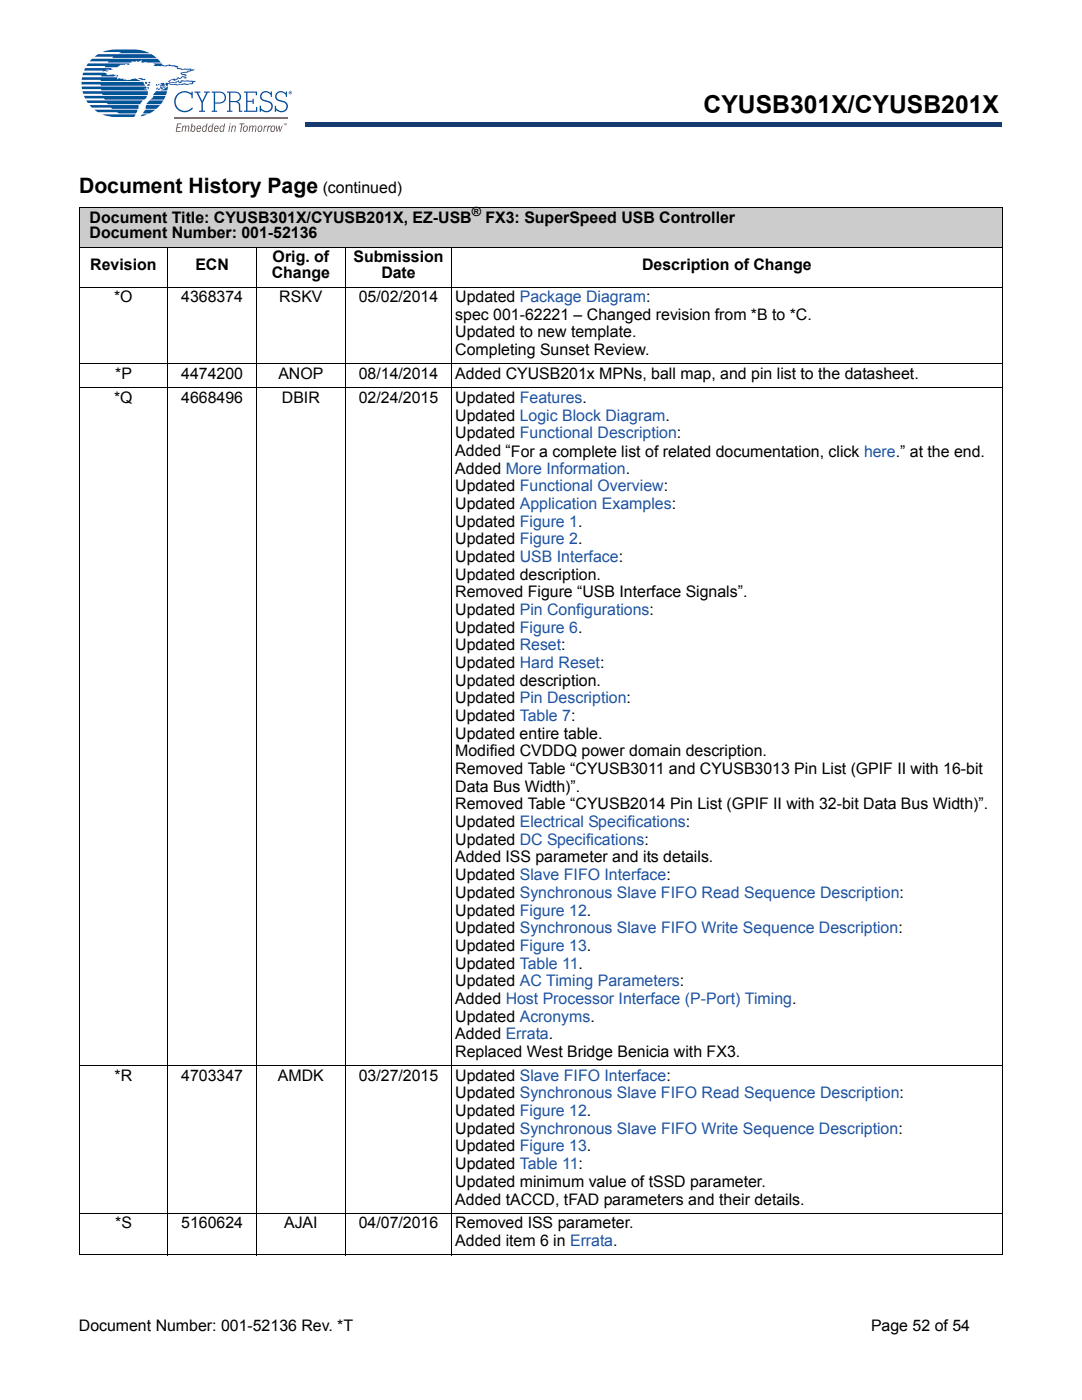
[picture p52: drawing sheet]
<svg xmlns="http://www.w3.org/2000/svg" width="216mm" height="279mm" viewBox="0 0 216 279" stroke-linecap="round" stroke-linejoin="round" font-family="sans-serif">
<defs><g id="words">
<text font-size="4.9" x="140.4" y="22.6">CYUSB301X/CYUSB201X</text>
<text font-size="4.2" x="15.8" y="38.6">Document History Page</text>
<g font-size="3.2">
<text x="64.4" y="38.6">(continued)</text>
<text x="17.9" y="47.6">Document Number: 001-52136</text>
<text x="17.9" y="44.4">Document Title: CYUSB301X/CYUSB201X, EZ-USB</text>
<text x="96.9" y="44.4">FX3: SuperSpeed USB Controller</text>
<text x="18" y="53.9">Revision</text>
<text x="39" y="53.9">ECN</text>
<text x="54.4" y="52.3">Orig. of</text>
<text x="70.5" y="52.3">Submission</text>
<text x="128.1" y="53.9">Description of Change</text>
<text x="54.2" y="55.5">Change</text>
<text x="76.1" y="55.5">Date</text>
<text x="22.8" y="60.3">*O</text>
<text x="36.2" y="60.3">4368374</text>
<text x="55.7" y="60.3">RSKV</text>
<text x="71.6" y="60.3">05/02/2014</text>
<text x="90.8" y="60.3">Updated Package Diagram:</text>
<text x="90.8" y="63.8">spec 001-62221 – Changed revision from *B to *C.</text>
<text x="90.8" y="67.4">Updated to new template.</text>
<text x="90.8" y="70.9">Completing Sunset Review.</text>
<text x="23" y="75.6">*P</text>
<text x="36.2" y="75.6">4474200</text>
<text x="55.5" y="75.6">ANOP</text>
<text x="71.6" y="75.6">08/14/2014</text>
<text x="90.8" y="75.6">Added CYUSB201x MPNs, ball map, and pin list to the datasheet.</text>
<text x="22.8" y="80.4">*Q</text>
<text x="36.2" y="80.4">4668496</text>
<text x="56.3" y="80.4">DBIR</text>
<text x="71.6" y="80.4">02/24/2015</text>
<text x="90.8" y="80.4">Updated Features.</text>
<text x="90.8" y="83.9">Updated Logic Block Diagram.</text>
<text x="90.8" y="87.5">Updated Functional Description:</text>
<text x="90.8" y="94.5">Added More Information.</text>
<text x="90.8" y="91">Added “For a complete list of related documentation, click here.” at the end.</text>
<text x="90.8" y="101.6">Updated Application Examples:</text>
<text x="90.8" y="98">Updated Functional Overview:</text>
<text x="90.8" y="105.1">Updated Figure 1.</text>
<text x="90.8" y="108.6">Updated Figure 2.</text>
<text x="90.8" y="112.1">Updated USB Interface:</text>
<text x="90.8" y="115.7">Updated description.</text>
<text x="90.8" y="119.2">Removed Figure “USB Interface Signals”.</text>
<text x="90.8" y="122.7">Updated Pin Configurations:</text>
<text x="90.8" y="126.3">Updated Figure 6.</text>
<text x="90.8" y="129.8">Updated Reset:</text>
<text x="90.8" y="136.8">Updated description.</text>
<text x="90.8" y="133.3">Updated Hard Reset:</text>
<text x="90.8" y="143.9">Updated Table 7:</text>
<text x="90.8" y="140.4">Updated Pin Description:</text>
<text x="90.8" y="147.4">Updated entire table.</text>
<text x="90.8" y="151">Modified CVDDQ power domain description.</text>
<text x="90.8" y="154.5">Removed Table “CYUSB3011 and CYUSB3013 Pin List (GPIF II with 16-bit</text>
<text x="90.8" y="158">Data Bus Width)”.</text>
<text x="90.8" y="161.5">Removed Table “CYUSB2014 Pin List (GPIF II with 32-bit Data Bus Width)”.</text>
<text x="90.8" y="165.1">Updated Electrical Specifications:</text>
<text x="90.8" y="172.1">Added ISS parameter and its details.</text>
<text x="90.8" y="168.6">Updated DC Specifications:</text>
<text x="90.8" y="179.2">Updated Synchronous Slave FIFO Read Sequence Description:</text>
<text x="90.8" y="175.6">Updated Slave FIFO Interface:</text>
<text x="90.8" y="182.7">Updated Figure 12.</text>
<text x="90.8" y="189.8">Updated Figure 13.</text>
<text x="90.8" y="186.2">Updated Synchronous Slave FIFO Write Sequence Description:</text>
<text x="90.8" y="193.3">Updated Table 11.</text>
<text x="90.8" y="196.8">Updated AC Timing Parameters:</text>
<text x="90.8" y="200.3">Added Host Processor Interface (P-Port) Timing.</text>
<text x="90.8" y="203.9">Updated Acronyms.</text>
<text x="90.8" y="207.4">Added Errata.</text>
<text x="22.9" y="215.7">*R</text>
<text x="36.2" y="215.7">4703347</text>
<text x="55.5" y="215.7">AMDK</text>
<text x="71.6" y="215.7">03/27/2015</text>
<text x="90.8" y="210.9">Replaced West Bridge Benicia with FX3.</text>
<text x="90.8" y="215.7">Updated Slave FIFO Interface:</text>
<text x="90.8" y="219.2">Updated Synchronous Slave FIFO Read Sequence Description:</text>
<text x="90.8" y="222.7">Updated Figure 12.</text>
<text x="90.8" y="226.3">Updated Synchronous Slave FIFO Write Sequence Description:</text>
<text x="90.8" y="229.8">Updated Figure 13.</text>
<text x="90.8" y="233.3">Updated Table 11:</text>
<text x="90.8" y="236.9">Updated minimum value of tSSD parameter.</text>
<text x="23" y="245.2">*S</text>
<text x="36.2" y="245.2">5160624</text>
<text x="56.7" y="245.2">AJAI</text>
<text x="71.6" y="245.2">04/07/2016</text>
<text x="90.8" y="240.4">Added tACCD, tFAD parameters and their details.</text>
<text x="90.8" y="245.2">Removed ISS parameter.</text>
<text x="90.8" y="248.7">Added item 6 in Errata.</text>
<text x="15.7" y="265.6">Document Number: 001-52136 Rev. *T</text>
<text x="173.8" y="265.6">Page 52 of 54</text>
</g>
<text font-size="2.5" x="94.1" y="43.1">®</text>
</g></defs>
<path d="M61 24.4h138.8v.9h-138.8z" fill="#163b71"/>
<path d="M61 24.4h138.9" fill="none" stroke="#163b71" stroke-width=".2"/>
<path d="M199.7 24.4h.2v1h-.2z" fill="#163b71"/>
<path d="M61 25.3h138.8" fill="none" stroke="#163b71" stroke-width=".2"/>
<path d="M61 24.3h.1v1h-.1z" fill="#163b71"/>
<path d="M16.3 9.9h42v16.5h-42z" fill="#fff"/>
<g fill="#005595">
<path d="M29.5 16.7l.5 .1-.1 .2-.6 .1z"/>
<path d="M16.3 17.3h12.8a.28 .28 0 0 1 0 .3 .28 .28 0 0 1-.3 .1l.6 .3h-9.2v-.2h-3.8z"/>
<path d="M17 13.6h5.5l-.4 .2h.4l-1.5 .2 .6 .1-.8 .1-.3 .1 .1-.2h-3.8z"/>
<path d="M18.9 11.3l.7-.5h10.6l1 .8h-8.8l.3-.3z"/>
<path d="M20.5 10.4l2-.5h4.5h-.2l1.6 .2 1.5 .5h-6.2l.5-.2z"/>
<path d="M16.4 15.4h6.9l.2 .5 .3-.3 .4 .2 .5-.1-.1 .2 1.2 .1a1.82 1.82 0 0 1 2.3 .2h-8v-.3h-3.8z"/>
<path d="M27.5 15.6h.6l.4 .1 .1 .1 .3-.1 .1 .2-.6 .1z"/>
<path d="M16.6 14.5h4.3l.4 .2h-.1a.85 .85 0 0 0 1 .2h1l-.4 .4h-2.6l.1-.3h-3.8z"/>
<path d="M23.2 15.1l.4-.1v.3h-.4z"/>
<path d="M17.6 12.7h8.1l.1 .1-.1 .1-.5-.1-.5 .1a1.76 1.76 0 0 0-1.3 .5h-2.5l.1-.2h-3.8z"/>
<path d="M30.6 12.7h1.6a.98 .98 0 0 0 1.4 .2h.4l.1 .1 1.5 .2-.2 .2 .1 .2 1 .2 .4-.2 1.3 .1-.1 .2h.7l-.8 .4-.3-.1-.1 .2-1.4 .2 .9 .3 .1 .2-.2 .2 .3 .2a.37 .37 0 0 1-.4 .2 .37 .37 0 0 1-.3-.3l-.6 .4-.5-.2-.2 .3h-.5l.3 .2h-.2a.69 .69 0 0 0-1 .2l1.1 .2v-.2l.7-.3 .2 .4a.61 .61 0 0 1 .9-.3l.6-.1 1.6 .2-.7 .6-2.9 .2-1.9-.3v.4h-.4a.31 .31 0 0 1-.1-.3 .31 .31 0 0 1 .2-.3l1 .2a5.2 5.2 0 0 0 2.6-.1l.5 .2 1-.2v-.1l.1-.2-2.1-.1-.1 .3-.2 .1h-.2l-.3-.3-.3 .1v.3l-1.4-.2-.3-.3 1.1-.5a.92 .92 0 0 0 1-.3l.2 .2 .4-.3a.45 .45 0 0 1 .8 .2l-.2-.3 .1-.2a.55 .55 0 0 1-.8-.5l1.2-.2 .2-.2 .5-.1-.2-.1h-1.6l-.7-.1-.2-.1-.1-.3h-.3l-.1-.2-4.2-.1 .4-.3-.2 .1z"/>
<path d="M32.1 16.6l.5-.1 .2 .2 .1 .4h-1l.4-.2-.3-.1z"/>
<path d="M31.2 16.8l.3 .3h-.3z"/>
<path d="M16.3 16.3h12.3l.4 .8h-8.9v-.3h-3.8z"/>
<path d="M31.5 16.8h.3l-.1 .2z"/>
<path d="M29.6 16.3h.4v.2l-.1 .1h-.2z"/>
<path d="M28.9 16.3h.5l-.3 .5z"/>
<path d="M29.5 17.3l.2 .1-.1 .4-.2-.2z"/>
<path d="M18.2 11.9l.2-.2h13l.7 .8h-2.9v-.2l-.8 .2-.2-.1v-.4l-.6 .3-.4-.2-.1 .2h-.8v.2h-4.8l.2-.3h-3.8z"/>
<path d="M31.9 17.3h1.2a.44 .44 0 0 1-.8 0l-.2 .1 .5 .2-.5 .1z"/>
<path d="M32.1 17.9l.7-.2 .7-.4-.1 .7h-1.4z"/>
<path d="M31.7 17.6l.2 .1v.2l-.5 .1z"/>
<path d="M31.3 17.5l.2 .1-.2 .3z"/>
<path d="M16.5 18.2h13v.2v.6h-9l-.1-.3h-3.8z"/>
<path d="M16.8 19.1h12.5v.2l-.5 .6h-7.9l-.1-.3h-3.8z"/>
<path d="M17.2 20.1h11.3l-.5 .7h-6.5l-.2-.2h-3.8z"/>
<path d="M17.9 21h9.8l-.1 .7h-5.2l-.3-.2h-3.8z"/>
<path d="M18.8 21.9h8.6l-.3 .7h-3.3l-.5-.2h-3.7z"/>
<path d="M20.4 22.8h6.6l-.2 .6h-3.7l-1.2-.1z"/>
<path d="M31.1 18.2h2.2l-.2 .8h-2.5z"/>
<path d="M30.6 19.1h2.4l-.3 .8h-2.7l.5-.5z"/>
<path d="M29.5 20.3l.3-.2h2.8l-.5 .7h-2.9z"/>
<path d="M29.2 21h2.7l-.7 .7h-2.1z"/>
<path d="M29 21.9h2l-1.2 .7h-1.2z"/>
<path d="M28.2 23l.2-.2h1l-1.3 .4z"/>
<path d="M35.4 18.8a2.15 2.15 0 0 1 2.8-.2v-.3h.3v1.3h-.3v-.6a1.84 1.84 0 0 0-2.7 0 1.84 1.84 0 0 0 .2 2.7 1.84 1.84 0 0 0 2.6-.3l.2 .2a2.11 2.11 0 0 1-3.1 .3 2.11 2.11 0 0 1 0-3.1z"/>
<path d="M38.8 18.3h1.2v.2h-.5l.8 1.7 .9-1.7h-.5v-.2h1.2v.2h-.4l-1 2v1.6h.4v.2h-1.2v-.2h.5v-1.6l-1-2h-.4z"/>
<path d="M48.7 18.3h2.6v.7h-.3v-.5h-1.6v1.6h1v-.4h.2v1.1h-.2v-.5h-1v1.8h1.7v-.7h.2v.9h-2.6v-.2h.4v-3.6h-.4z"/>
<path d="M52.1 18.6a1.28 1.28 0 0 1 1.9 0v-.3h.3v1h-.3a.89 .89 0 0 0-1.1-.9 .89 .89 0 0 0-.6 1.3l.5 .2a1.49 1.49 0 0 1 1.6 1.3 1.34 1.34 0 0 1-.9 1.2 1.34 1.34 0 0 1-1.4-.4v.3h-.3v-1.2h.3a.99 .99 0 0 0 1.1 1.1 .89 .89 0 0 0 .9-.8 .89 .89 0 0 0-.6-1 1.44 1.44 0 0 1-1.6-1.1z"/>
<path d="M55.1 18.6a1.28 1.28 0 0 1 1.9 0v-.3h.3v1h-.3a.89 .89 0 0 0-1-.9 .89 .89 0 0 0-.7 1.3l.5 .2a1.49 1.49 0 0 1 1.7 1.3 1.34 1.34 0 0 1-1 1.2 1.34 1.34 0 0 1-1.4-.4v.3h-.3v-1.2h.3a.99 .99 0 0 0 1.1 1.1 .89 .89 0 0 0 .9-.8 .89 .89 0 0 0-.6-1 1.44 1.44 0 0 1-1.6-1.1z"/>
<path d="M42.9 18.5v2a1.58 1.58 0 0 0 1.9-.7 .99 .99 0 0 0-1.1-1.3zM42.2 18.3a2.62 2.62 0 0 1 2.7 .4 1.21 1.21 0 0 1 0 1.4 1.21 1.21 0 0 1-1.2 .6h-.8v1.4h.4v.2h-1.1v-.2h.4v-3.6h-.4z"/>
<path d="M46 18.5v1.7h.9a.84 .84 0 0 0 .9-.9 .84 .84 0 0 0-1-.8zM45.3 18.3a2.71 2.71 0 0 1 2.6 .4 .99 .99 0 0 1-.5 1.6 .77 .77 0 0 1 .5 .9v.9h.4v.2h-.6v-1.1a.73 .73 0 0 0-.9-.8h-.8v1.7h.4v.2h-1.1v-.2h.4v-3.6h-.4z"/>
</g>
<path d="M34.8 23.5h22.6" fill="none" stroke="#e32525" stroke-width=".29"/>
<g fill="#e32525">
<path d="M35.3 24.6h.9v.2h-.7l-.1 .6h.6v.1h-.6l-.1 .7h.7v.1h-.9z"/>
<path d="M36.4 25.1h.2l-.1 .2 .4-.3 .2 .3a.35 .35 0 0 1 .5-.2 .35 .35 0 0 1 .2 .5l-.2 .7h-.1l.1-.9-.3-.2-.3 1.1h-.2l.2-.9-.2-.2a1.08 1.08 0 0 0-.4 1.1h-.2z"/>
<path d="M46.3 25.1h.1v.2a.35 .35 0 0 1 .5-.2 .35 .35 0 0 1 .1 .5l-.1 .7h-.2l.2-.9-.1-.2h-.2l-.3 1.1h-.2z"/>
<path d="M47.8 24.6h1v.2h-.4l-.3 1.5h-.2l.3-1.5h-.4z"/>
<path d="M49.8 25.1h.2l-.1 .2 .4-.3 .2 .3a.35 .35 0 0 1 .5-.2 .35 .35 0 0 1 .2 .5l-.2 .7h-.1l.1-.9-.3-.2-.3 1.1h-.2l.2-.9-.2-.2a1.08 1.08 0 0 0-.4 1.1h-.2z"/>
<path d="M52.7 25.1h.2l-.1 .3 .5-.4-.1 .3-.3 .1-.2 .9h-.2z"/>
<path d="M53.5 25.1h.1v.3l.4-.4v.3l-.4 .1-.2 .9h-.2z"/>
<path d="M55.1 25.1h.1l.1 .9 .3-.9h.2l.1 .9 .3-.9h.2l-.5 1.2h-.1l-.1-1-.4 1h-.1z"/>
<path d="M38.4 25.3l-.2 .6 .3 .3a.74 .74 0 0 0 .3-.9zM38.2 24.6h.2l-.1 .6 .3-.2a.68 .68 0 0 1 .4 .8 .68 .68 0 0 1-.7 .5l-.2-.2-.1 .2z"/>
<path d="M39.6 25.2l-.2 .4h.5l-.1-.4zM39.3 25.3a.43 .43 0 0 1 .8 0v.4l-.7 .1 .1 .4 .3-.1 .1-.2 .2 .1a.45 .45 0 0 1-.4 .3 .45 .45 0 0 1-.5-.2z"/>
<path d="M40.7 25.3l-.2 .6 .1 .3a.54 .54 0 0 0 .5-.4 .54 .54 0 0 0-.2-.6zM40.4 25.3l.4-.3 .3 .2 .1-.6h.2l-.3 1.7h-.1v-.1a.37 .37 0 0 1-.3 .1 .37 .37 0 0 1-.4-.2z"/>
<path d="M41.8 25.3l-.1 .6 .1 .3a.54 .54 0 0 0 .4-.4 .54 .54 0 0 0-.1-.6zM41.6 25.3l.4-.3 .3 .2 .1-.6h.2l-.3 1.7h-.1v-.1a.37 .37 0 0 1-.3 .1 .37 .37 0 0 1-.4-.2z"/>
<path d="M43.1 25.2l-.2 .4h.5l-.1-.4zM42.8 25.3a.43 .43 0 0 1 .8 0v.4l-.7 .1 .1 .4 .3-.1 .1-.2 .2 .1a.45 .45 0 0 1-.4 .3 .45 .45 0 0 1-.5-.2z"/>
<path d="M44.2 25.3l-.2 .6 .1 .3a.54 .54 0 0 0 .5-.4 .54 .54 0 0 0-.2-.6zM44 25.3l.4-.3 .2 .2 .1-.6h.2l-.3 1.7h-.1v-.1a.37 .37 0 0 1-.3 .1 .37 .37 0 0 1-.4-.2z"/>
<path d="M45.8 24.6h.2v.2h-.2zM45.8 25.1h.2l-.3 1.2h-.1z"/>
<path d="M48.8 25.3l-.1 .5 .2 .4a.58 .58 0 0 0 .1-1zM48.6 25.2a.45 .45 0 0 1 .8 .1 .69 .69 0 0 1 0 .7 .69 .69 0 0 1-.8 .3 .87 .87 0 0 1 0-1.1z"/>
<path d="M51.7 25.3l-.1 .5 .2 .4a.58 .58 0 0 0 .1-1zM51.6 25.2a.45 .45 0 0 1 .7 .1 .69 .69 0 0 1 0 .7 .69 .69 0 0 1-.7 .3 .87 .87 0 0 1 0-1.1z"/>
<path d="M54.3 25.3l-.1 .5 .2 .4a.58 .58 0 0 0 .1-1zM54.1 25.2a.45 .45 0 0 1 .8 .1 .69 .69 0 0 1 0 .7 .69 .69 0 0 1-.8 .3 .87 .87 0 0 1 0-1.1z"/>
<path d="M56.9 24.6l.1 .3 .2-.3v.4l-.1-.3v.3l-.2-.3v.3zM56.6 24.6h.2l-.1 .4z"/>
</g>
<path d="M57.9 18.4h.1zM57.8 18.3h.2l.1 .4-.2-.2-.1 .2zM57.7 18.5a.26 .26 0 0 0 .5 0 .26 .26 0 0 0-.5 0zM57.6 18.5a.35 .35 0 0 1 .7 0 .35 .35 0 0 1-.7 0z" fill="#005595"/>
<g fill="#fff">
<path d="M15.7 262.8h54.8v3.5h-54.8z"/>
<path d="M15.8 57.3h17.7v15.3h-17.7z"/>
<path d="M33.5 57.3h17.7v15.3h-17.7z"/>
<path d="M51.2 57.3h17.7v15.3h-17.7z"/>
<path d="M68.9 57.3h21.2v15.3h-21.2z"/>
<path d="M90.1 57.3h109.8v15.3h-109.8z"/>
<path d="M15.8 72.6h17.7v4.8h-17.7z"/>
<path d="M33.5 72.6h17.7v4.8h-17.7z"/>
<path d="M51.2 72.6h17.7v4.8h-17.7z"/>
<path d="M68.9 72.6h21.2v4.8h-21.2z"/>
<path d="M90.1 72.6h109.8v4.8h-109.8z"/>
<path d="M15.8 77.4h17.7v135.3h-17.7z"/>
<path d="M33.5 77.4h17.7v135.3h-17.7z"/>
<path d="M51.2 77.4h17.7v135.3h-17.7z"/>
<path d="M68.9 77.4h21.2v135.3h-21.2z"/>
<path d="M90.1 77.4h109.8v135.3h-109.8z"/>
<path d="M15.8 212.7h17.7v29.4h-17.7z"/>
<path d="M33.5 212.7h17.7v29.4h-17.7z"/>
<path d="M51.2 212.7h17.7v29.4h-17.7z"/>
<path d="M68.9 212.7h21.2v29.4h-21.2z"/>
<path d="M90.1 212.7h109.8v29.4h-109.8z"/>
<path d="M15.8 242.1h17.7v8.3h-17.7z"/>
<path d="M33.5 242.1h17.7v8.3h-17.7z"/>
<path d="M51.2 242.1h17.7v8.3h-17.7z"/>
<path d="M68.9 242.1h21.2v8.3h-21.2z"/>
<path d="M90.1 242.1h109.8v8.3h-109.8z"/>
</g>
<path d="M15.8 41.4h184.1v7.9h-184.1z" fill="#ccc"/>
<g fill="none" stroke="#000" stroke-width=".2">
<path d="M15.7 41.4h184.3M15.7 49.3h184.3M15.7 57.3h184.3M15.8 41.5v208.9M33.5 49.3v201.2M51.2 49.3v201.2M68.9 49.3v201.2M90.1 49.3v201.2M199.9 41.5v208.9M15.7 72.6h184.3M15.7 77.4h184.3M15.7 212.7h184.3"/>
<path d="M15.7 242.1h184.3M15.7 250.4h184.3"/>
</g>
<use href="#words"/>
</svg>
